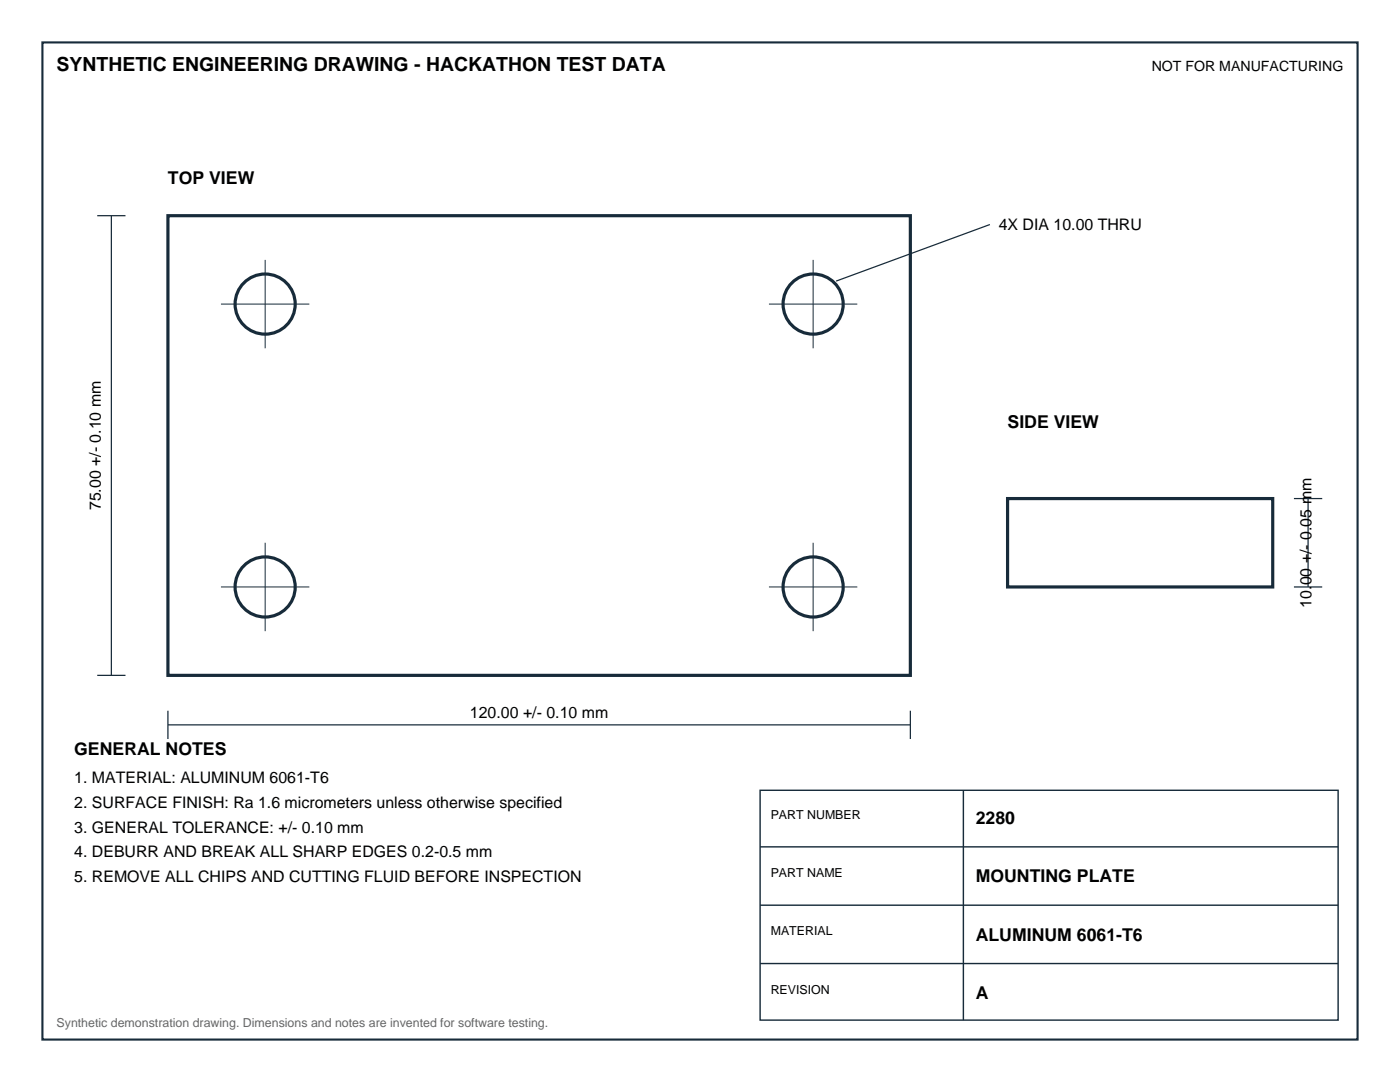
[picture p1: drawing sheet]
<svg xmlns="http://www.w3.org/2000/svg" width="279mm" height="216mm" viewBox="0 0 279 216" stroke-linecap="round" stroke-linejoin="round" font-family="sans-serif">
<defs><g id="words">
<text font-size="3.9" x="11.3" y="14.1">SYNTHETIC ENGINEERING DRAWING - HACKATHON TEST DATA</text>
<g font-size="3.5">
<text x="33.5" y="36.7">TOP VIEW</text>
<text x="201.1" y="85.4">SIDE VIEW</text>
<text x="14.8" y="150.6">GENERAL NOTES</text>
<text x="194.7" y="164.4">2280</text>
<text x="194.7" y="176">MOUNTING PLATE</text>
<text x="194.7" y="187.7">ALUMINUM 6061-T6</text>
<text x="194.7" y="199.3">A</text>
</g>
<g font-size="3.2">
<text x="199.3" y="45.9">4X DIA 10.00 THRU</text>
<text x="20.1" y="101.8" transform="rotate(-90 20.1 101.8)">75.00 +/- 0.10 mm</text>
<text x="261.8" y="121.2" transform="rotate(-90 261.8 121.2)">10.00 +/- 0.05 mm</text>
<text x="93.8" y="143.2">120.00 +/- 0.10 mm</text>
<text x="14.8" y="156.3">1. MATERIAL: ALUMINUM 6061-T6</text>
<text x="14.8" y="161.2">2. SURFACE FINISH: Ra 1.6 micrometers unless otherwise specified</text>
<text x="14.8" y="166.2">3. GENERAL TOLERANCE: +/- 0.10 mm</text>
<text x="14.8" y="171.1">4. DEBURR AND BREAK ALL SHARP EDGES 0.2-0.5 mm</text>
<text x="14.8" y="176">5. REMOVE ALL CHIPS AND CUTTING FLUID BEFORE INSPECTION</text>
</g>
<text font-size="2.8" x="229.9" y="14.1">NOT FOR MANUFACTURING</text>
<g font-size="2.5">
<text x="153.8" y="163.3">PART NUMBER</text>
<text x="153.8" y="175">PART NAME</text>
<text x="153.8" y="186.6">MATERIAL</text>
<text x="153.8" y="198.3">REVISION</text>
</g>
<text font-size="2.5" fill="#666" x="11.3" y="205">Synthetic demonstration drawing. Dimensions and notes are invented for software testing.</text>
</g></defs>
<path d="M8.5 8.5h262.4v198.9h-262.4z" fill="none" stroke="#172b3a" stroke-width=".42"/>
<g fill="none" stroke="#172b3a" stroke-width=".63" stroke-linecap="butt">
<path d="M33.5 43h148.2v91.8h-148.2zM201.1 99.5h52.9v17.6h-52.9z"/>
<circle cx="52.9" cy="60.7" r="6"/>
<circle cx="162.3" cy="60.7" r="6"/>
<circle cx="52.9" cy="117.1" r="6"/>
<circle cx="162.3" cy="117.1" r="6"/>
</g>
<path d="M52.9 51.9v17.6M162.3 51.9v17.6M44.1 60.7h17.6M153.5 60.7h17.6M44.1 117.1h17.6M52.9 108.3v17.6M153.5 117.1h17.6M162.3 108.3v17.6" fill="none" stroke="#172b3a" stroke-width=".2"/>
<path d="M19.4 43h5.6M22.2 43v91.8M197.6 44.8l-30.7 11.3M258.2 99.5h5.7M261.1 99.5v17.6M258.2 117.1h5.7M19.4 134.8h5.6M33.5 144.6h148.2M33.5 141.8v5.7M181.7 141.8v5.7" fill="none" stroke="#172b3a" stroke-width=".25"/>
<path d="M151.7 157.7h115.4v45.9h-115.4zM192.3 157.7v45.9M151.7 169h115.4M151.7 192.3h115.4M151.7 180.6h115.4" fill="none" stroke="#172b3a" stroke-width=".28"/>
<use href="#words"/>
</svg>
